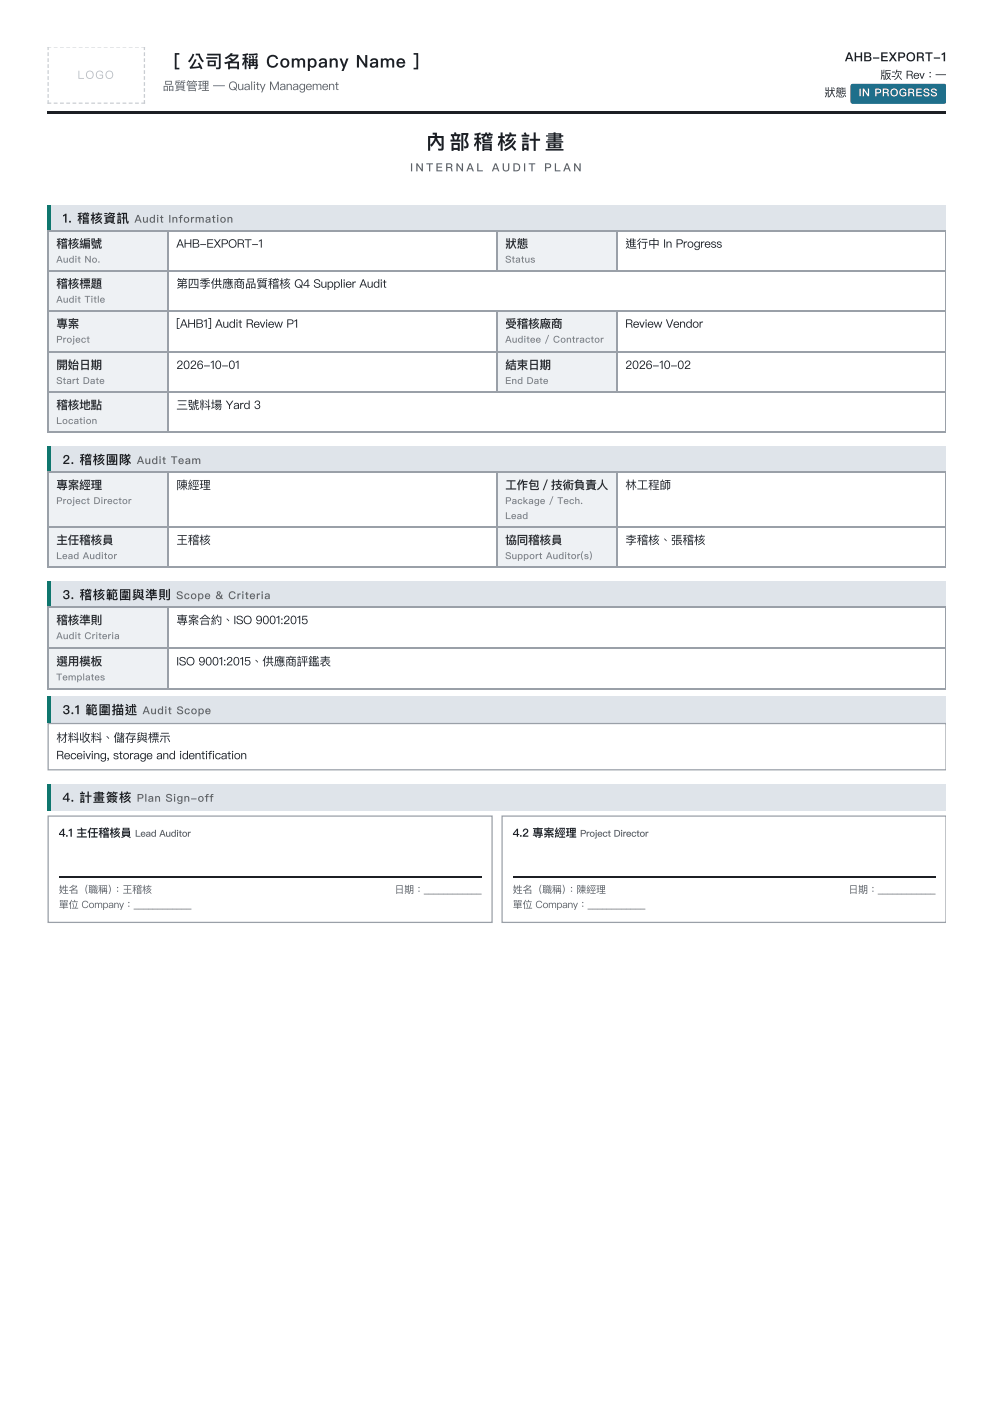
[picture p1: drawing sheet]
<svg xmlns="http://www.w3.org/2000/svg" width="210mm" height="297mm" viewBox="0 0 210 297" stroke-linecap="round" stroke-linejoin="round" font-family="sans-serif">
<defs><g id="words">
<text font-size="4.2" fill="#1c1f24" x="90.1" y="31.5">內 部 稽 核 計 畫</text>
<text font-size="3.7" fill="#1c1f24" x="34.4" y="14.3">［ 公司名稱 Company Name ］</text>
<g font-size="2.6" fill="#1c1f24">
<text x="178.8" y="13">AHB-EXPORT-1</text>
<text x="13.2" y="47.1">1. 稽核資訊</text>
<text x="13.2" y="98.2">2. 稽核團隊</text>
<text x="13.2" y="126.7">3. 稽核範圍與準則</text>
<text x="13.2" y="151.1">3.1 範圍描述</text>
<text x="13.2" y="169.6">4. 計畫簽核</text>
</g>
<text font-size="2.5" fill="#5b6068" x="34.4" y="19.1">品質管理 — Quality Management</text>
<g font-size="2.5" fill="#2a2e34">
<text x="11.9" y="52.4">稽核編號</text>
<text x="106.9" y="52.4">狀態</text>
<text x="11.9" y="60.9">稽核標題</text>
<text x="11.9" y="69.3">專案</text>
<text x="106.9" y="69.3">受稽核廠商</text>
<text x="11.9" y="78.1">開始日 期</text>
<text x="106.9" y="78.1">結束日 期</text>
<text x="11.9" y="86.5">稽核地點</text>
<text x="11.9" y="103.5">專案經理</text>
<text x="106.9" y="103.5">工作包／技術負責人</text>
<text x="11.9" y="115.1">主任稽核員</text>
<text x="106.9" y="115.1">協同稽核員</text>
<text x="11.9" y="132">稽核準則</text>
<text x="11.9" y="140.8">選用模板</text>
</g>
<g font-size="2.5" fill="#1c1f24">
<text x="37.3" y="52.4">AHB-EXPORT-1</text>
<text x="132.3" y="52.4">進行中 In Progress</text>
<text x="37.3" y="60.9">第四季供應商品質稽核 Q4 Supplier Audit</text>
<text x="37.3" y="69.3">[AHB1] Audit Review P1</text>
<text x="132.3" y="69.3">Review Vendor</text>
<text x="37.3" y="78.1">2026-10-01</text>
<text x="132.3" y="78.1">2026-10-02</text>
<text x="37.3" y="86.5">三號料場 Yard 3</text>
<text x="37.3" y="103.5">陳經理</text>
<text x="132.3" y="103.5">林工程師</text>
<text x="37.3" y="115.1">王稽核</text>
<text x="132.3" y="115.1">李稽核、張稽核</text>
<text x="37.3" y="132">專案合約、ISO 9001:2015</text>
<text x="37.3" y="140.8">ISO 9001:2015、供應商評鑑表</text>
<text x="11.9" y="156.9">材料收料、儲存與標示</text>
<text x="11.9" y="160.6">Receiving, storage and identification</text>
</g>
<text font-size="2.4" fill="#b8bdc4" x="16.4" y="16.7">LOGO</text>
<g font-size="2.4" fill="#1c1f24">
<text x="186.2" y="16.7">版次 Rev：—</text>
<text x="174.4" y="20.4">狀態</text>
<text x="12.4" y="177">4.1 主任稽核員</text>
<text x="108.5" y="177">4.2 專案經理</text>
</g>
<g font-size="2.4" fill="#5b6068">
<text x="86.8" y="36.2">I N T E R N A L</text>
<text x="104.1" y="36.2">A U D I T</text>
<text x="115.1" y="36.2">P L A N</text>
</g>
<text font-size="2.3" fill="#fff" x="181.7" y="20.4">IN PROGRESS</text>
<g font-size="2.3" fill="#5b6068">
<text x="28.4" y="47.1">Audit Information</text>
<text x="29" y="98.2">Audit Team</text>
<text x="37.3" y="126.7">Scope &amp; Criteria</text>
<text x="30.2" y="151.1">Audit Scope</text>
<text x="29" y="169.6">Plan Sign-off</text>
</g>
<g font-size="2.1" fill="#5b6068">
<text x="12.4" y="188.9">姓名（職稱）</text>
<text x="23.8" y="188.9">：王稽核</text>
<text x="83.4" y="188.9">日 期：____________</text>
<text x="108.5" y="188.9">姓名（職稱）</text>
<text x="119.9" y="188.9">：陳經理</text>
<text x="179.5" y="188.9">日 期：____________</text>
<text x="12.4" y="192.1">單位 Company：____________</text>
<text x="108.5" y="192.1">單位 Company：____________</text>
</g>
<g font-size="2" fill="#7a818a">
<text x="11.9" y="55.6">Audit No.</text>
<text x="106.9" y="55.6">Status</text>
<text x="11.9" y="64">Audit Title</text>
<text x="11.9" y="72.5">Project</text>
<text x="106.9" y="72.5">Auditee / Contractor</text>
<text x="11.9" y="81.2">Start Date</text>
<text x="106.9" y="81.2">End Date</text>
<text x="11.9" y="89.7">Location</text>
<text x="11.9" y="106.6">Project Director</text>
<text x="106.9" y="106.6">Package / Tech.</text>
<text x="106.9" y="109.8">Lead</text>
<text x="11.9" y="118.3">Lead Auditor</text>
<text x="106.9" y="118.3">Support Auditor(s)</text>
<text x="11.9" y="135.2">Audit Criteria</text>
<text x="11.9" y="143.9">Templates</text>
</g>
<g font-size="2" fill="#5b6068">
<text x="28.6" y="177">Lead Auditor</text>
<text x="122.7" y="177">Project Director</text>
</g>
</g></defs>
<path d="M10.1 23.5h190v.6h-190z" fill="#1c1f24"/>
<path d="M10.1 43.4h190v5.5h-190z" fill="#dfe4ea"/>
<path d="M10.1 43.4h.7v5.5h-.7z" fill="#0f766e"/>
<g fill="#eef1f4">
<path d="M10.3 48.7h25.4v8.4h-25.4z"/>
<path d="M105.3 48.7h25.4v8.4h-25.4z"/>
<path d="M10.3 57.1h25.4v8.8h-25.4z"/>
<path d="M10.3 65.9h25.4v8.4h-25.4z"/>
<path d="M105.3 65.9h25.4v8.4h-25.4z"/>
<path d="M10.3 74.3h25.4v8.5h-25.4z"/>
<path d="M105.3 74.3h25.4v8.5h-25.4z"/>
<path d="M10.3 82.8h25.4v8.7h-25.4z"/>
</g>
<path d="M10.1 48.8h190M10.1 57.3h190M10.2 48.7v42.8M35.6 48.7v42.8M105.2 48.7v8.7M130.6 48.7v8.7M10.1 65.7h190M10.1 74.5h190M105.2 65.9v17.2M130.6 65.9v17.2M10.1 82.9h190M10.1 91.4h190" fill="none" stroke="#9aa0a8" stroke-width=".26"/>
<path d="M200.1 48.7v42.8" fill="none" stroke="#9aa0a8" stroke-width=".21"/>
<path d="M10.1 94.5h190v5.5h-190z" fill="#dfe4ea"/>
<path d="M10.1 94.5h.7v5.5h-.7z" fill="#0f766e"/>
<g fill="#eef1f4">
<path d="M10.3 100h25.4v11.7h-25.4z"/>
<path d="M105.3 100h25.4v11.7h-25.4z"/>
<path d="M10.3 111.7h25.4v8.4h-25.4z"/>
<path d="M105.3 111.7h25.4v8.4h-25.4z"/>
</g>
<path d="M10.1 99.9h190M10.2 99.7v20.4M35.6 99.7v20.4M105.2 99.7v20.4M130.6 99.7v20.4M10.1 111.5h190M10.1 120h190" fill="none" stroke="#9aa0a8" stroke-width=".26"/>
<path d="M200.1 99.7v20.4" fill="none" stroke="#9aa0a8" stroke-width=".21"/>
<path d="M10.1 123h190v5.6h-190z" fill="#dfe4ea"/>
<path d="M10.1 123h.7v5.6h-.7z" fill="#0f766e"/>
<g fill="#eef1f4">
<path d="M10.3 128.6h25.4v8.5h-25.4z"/>
<path d="M10.3 137.1h25.4v8.4h-25.4z"/>
</g>
<path d="M10.1 128.5h190M10.1 137.2h190M10.2 128.3v17.5M35.6 128.3v17.5M10.1 145.7h190" fill="none" stroke="#9aa0a8" stroke-width=".26"/>
<path d="M200.1 128.3v17.5" fill="none" stroke="#9aa0a8" stroke-width=".21"/>
<path d="M10.1 147.4h190v5.5h-190z" fill="#dfe4ea"/>
<path d="M10.1 147.4h.7v5.5h-.7z" fill="#0f766e"/>
<path d="M200.1 153.1h-189.9v9.8h189.9" fill="none" stroke="#9aa0a8" stroke-width=".26"/>
<path d="M10.1 165.9h190v5.5h-190z" fill="#dfe4ea"/>
<path d="M10.1 165.9h.7v5.5h-.7z" fill="#0f766e"/>
<g fill="#c9ced4">
<path d="M10.1 10l.7 .1zM11.4 10l.8 .1zM12.7 10l.8 .1zM14 10l.8 .1zM15.3 10l.8 .1zM16.7 10l.8 .1zM18 10l.8 .1zM19.3 10l.8 .1zM20.6 10l.8 .1zM22 10l.8 .1zM23.3 10l.8 .1zM24.6 10l.8 .1zM25.9 10l.8 .1zM27.3 10l.7 .1zM28.6 10l.8 .1zM29.9 10l.8 .1z"/>
<path d="M10.1 21.7h.7v.3h-.7zM11.4 21.7h.8v.3h-.8zM12.7 21.7h.8v.3h-.8zM14 21.7h.8v.3h-.8zM15.3 21.7h.8v.3h-.8zM16.7 21.7h.8v.3h-.8zM18 21.7h.8v.3h-.8zM19.3 21.7h.8v.3h-.8zM20.6 21.7h.8v.3h-.8zM22 21.7h.8v.3h-.8zM23.3 21.7h.8v.3h-.8zM24.6 21.7h.8v.3h-.8zM25.9 21.7h.8v.3h-.8zM27.3 21.7h.7v.3h-.7zM28.6 21.7h.8v.3h-.8zM29.9 21.7h.8v.3h-.8z"/>
<path d="M30.4 10h.3v.6h-.3zM30.4 11.1h.3v.7h-.3zM30.4 12.3h.3v.8h-.3zM30.4 13.6h.3v.8h-.3zM30.4 14.8h.3v.8h-.3zM30.4 16.1h.3v.8h-.3zM30.4 17.4h.3v.8h-.3zM30.4 18.6h.3v.8h-.3zM30.4 19.9h.3v.8h-.3zM30.4 21.2h.3v.8h-.3z"/>
<path d="M10.1 10h.2v.6h-.2zM10.1 11.1h.2v.7h-.2zM10.1 12.3h.2v.8h-.2zM10.1 13.6h.2v.8h-.2zM10.1 14.8h.2v.8h-.2zM10.1 16.1h.2v.8h-.2zM10.1 17.4h.2v.8h-.2zM10.1 18.6h.2v.8h-.2zM10.1 19.9h.2v.8h-.2zM10.1 21.2h.2v.8h-.2z"/>
</g>
<path d="M180.1 17.9l.3-.2h19.4a.35 .35 0 0 1 .3 .2 .35 .35 0 0 1 0 .4v3.1a.35 .35 0 0 1 0 .4 .35 .35 0 0 1-.3 .2h-19.5l-.3-.3-.1-.3v-3.1z" fill="#1f6f8b"/>
<path d="M10.2 172.6h93.9v22.5h-93.9zM200.1 172.6h-93.9v22.5h93.9" fill="none" stroke="#9aa0a8" stroke-width=".26"/>
<path d="M12.4 185.6h89.5M108.5 185.6h89.4" fill="none" stroke="#1c1f24" stroke-width=".26"/>
<use href="#words"/>
</svg>
